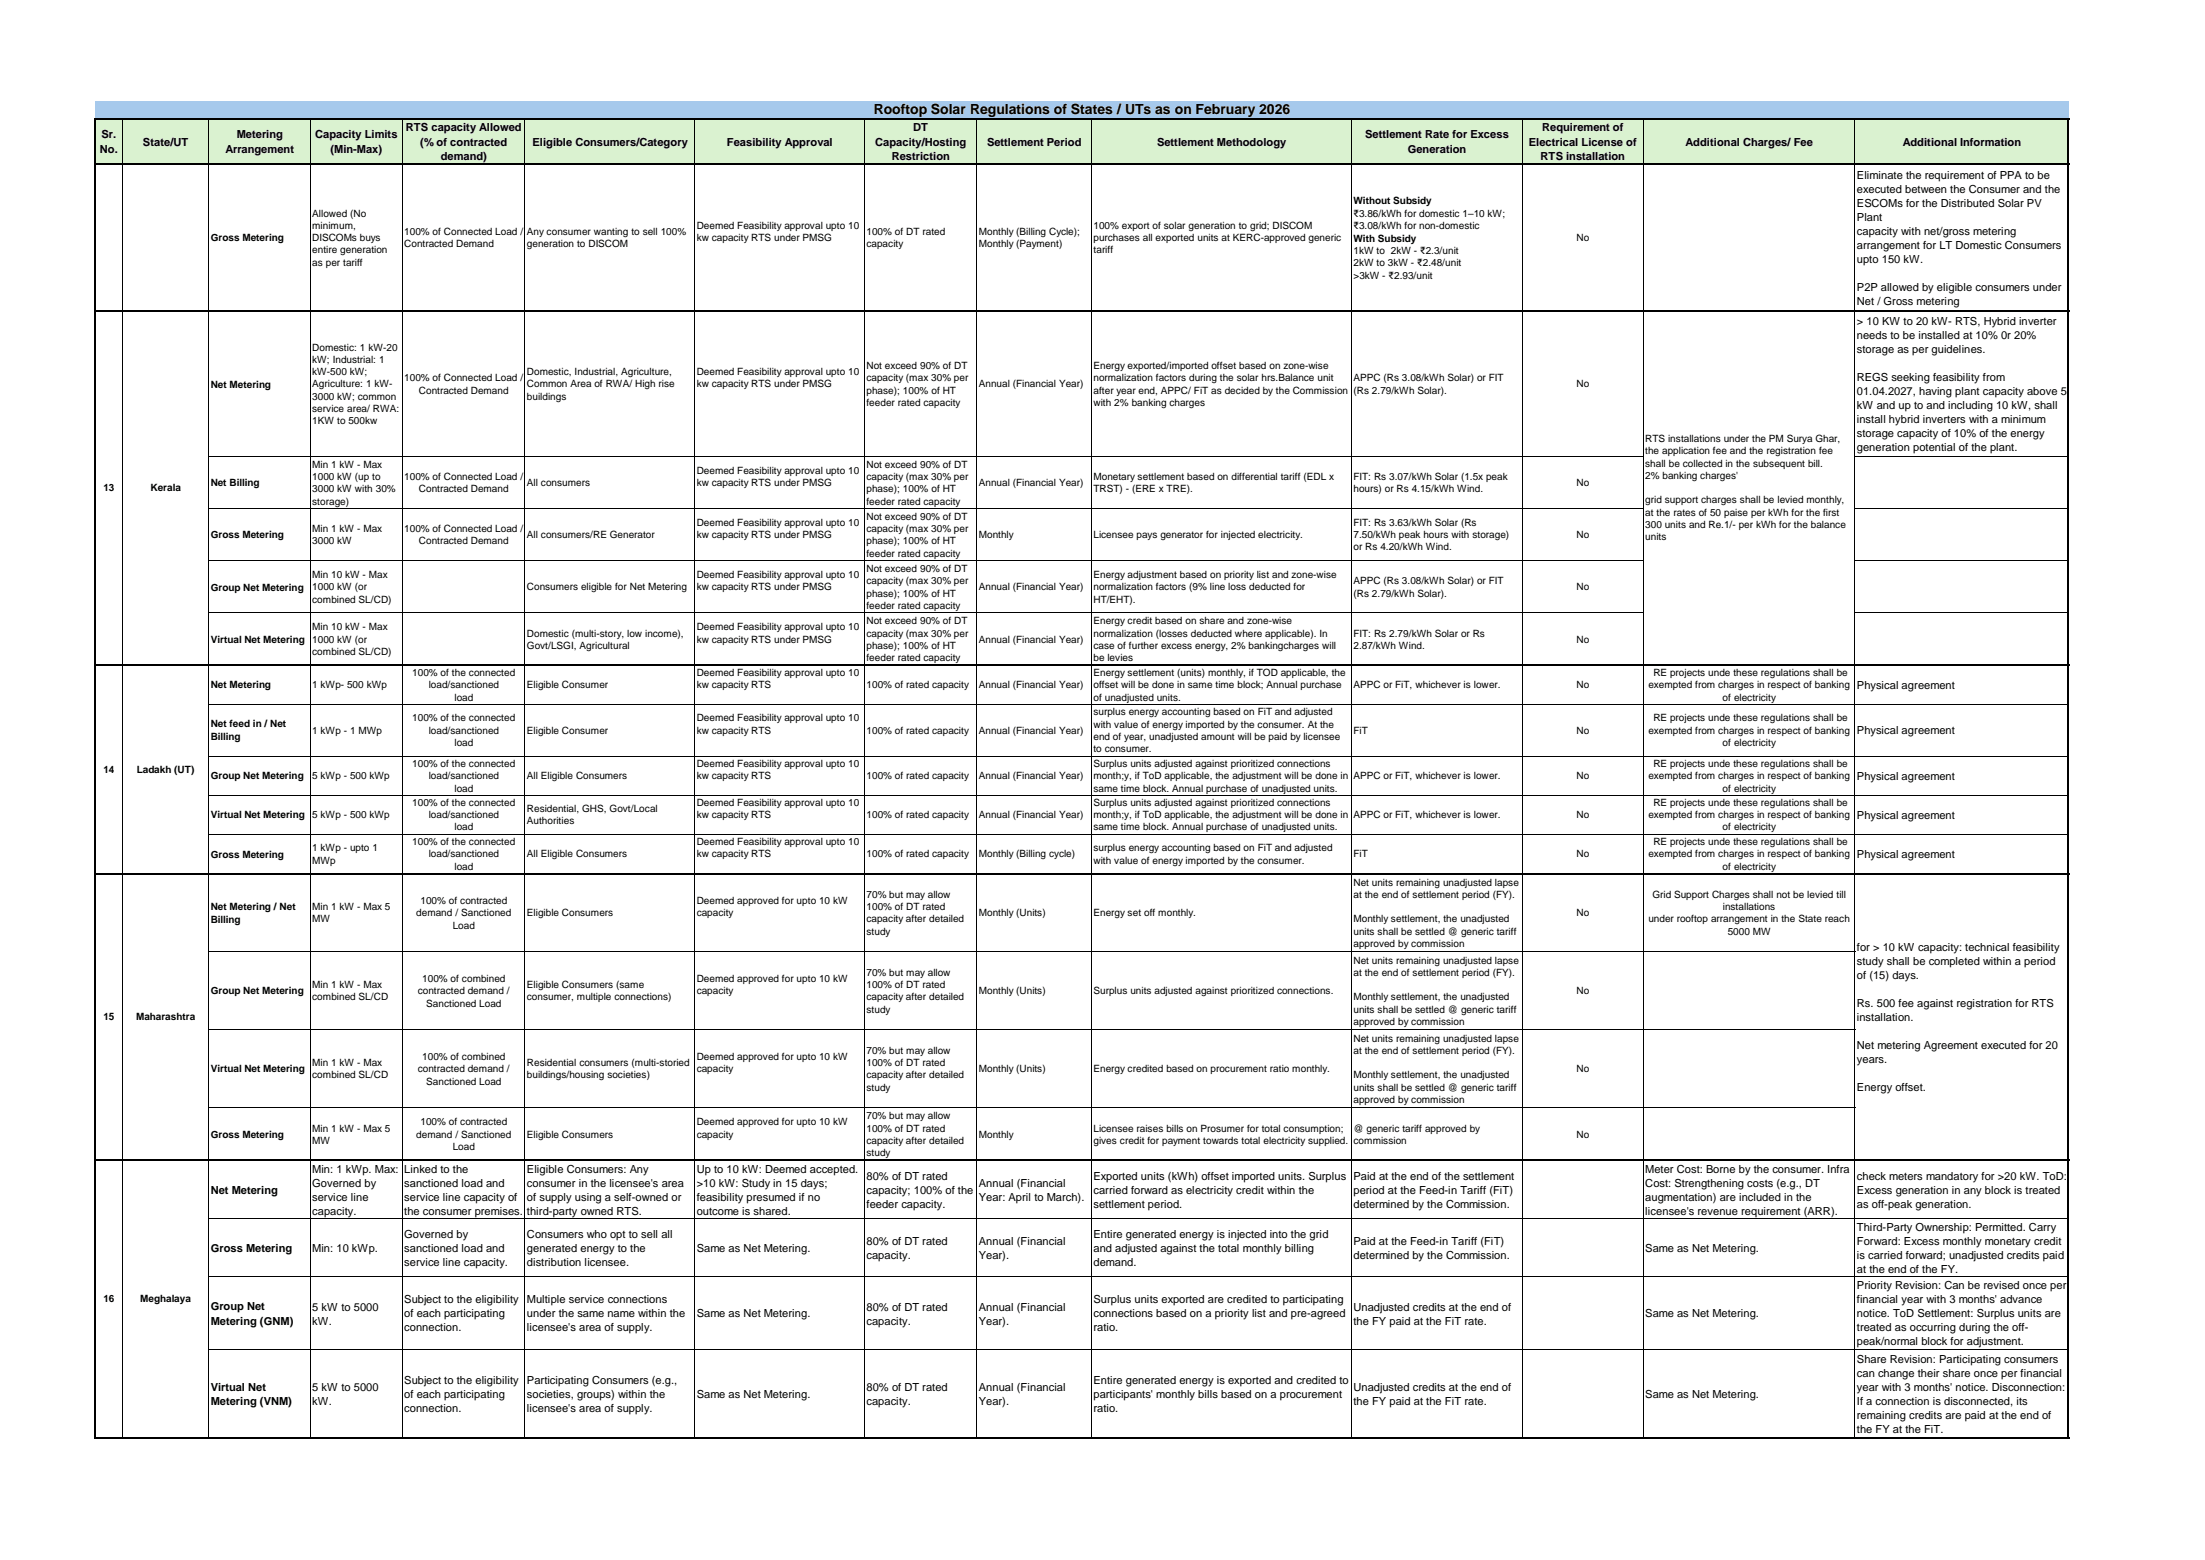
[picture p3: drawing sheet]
<svg xmlns="http://www.w3.org/2000/svg" width="420mm" height="297mm" viewBox="0 0 420 297" stroke-linecap="round" stroke-linejoin="round" font-family="sans-serif">
<defs><g id="words">
<text font-size="2.7" x="166.5" y="21.7">Rooftop Solar Regulations of States / UTs as on February 2026</text>
<g font-size="2.1">
<text x="19" y="29.1">No.</text>
<text x="19.3" y="26.3">Sr.</text>
<text x="27.2" y="27.7">State/UT</text>
<text x="42.9" y="29.1">Arrangement</text>
<text x="45.1" y="26.3">Metering</text>
<text x="60" y="26.3">Capacity Limits</text>
<text x="62.9" y="29.1">(Min-Max)</text>
<text x="77.3" y="25">RTS capacity Allowed</text>
<text x="80.1" y="27.7">(% of contracted</text>
<text x="101.4" y="27.7">Eligible Consumers/Category</text>
<text x="138.5" y="27.7">Feasibility Approval</text>
<text x="166.7" y="27.7">Capacity/Hosting</text>
<text x="173.9" y="25">DT</text>
<text x="188" y="27.7">Settlement Period</text>
<text x="220.4" y="27.7">Settlement Methodology</text>
<text x="260" y="26.3">Settlement Rate for Excess</text>
<text x="268.1" y="29.1">Generation</text>
<text x="291.2" y="27.7">Electrical License of</text>
<text x="293.8" y="25">Requirement of</text>
<text x="321.1" y="27.7">Additional Charges/ Fee</text>
<text x="362.4" y="27.7">Additional Information</text>
<text x="83.9" y="30.5">demand)</text>
<text x="169.8" y="30.5">Restriction</text>
<text x="293.5" y="30.5">RTS installation</text>
<text x="353.7" y="34">Eliminate the requirement of PPA to be</text>
<text x="353.7" y="36.7">executed between the Consumer and the</text>
<text x="353.7" y="39.4">ESCOMs for the Distributed Solar PV</text>
<text x="353.7" y="42">Plant</text>
<text x="353.7" y="44.7">capacity with net/gross metering</text>
<text x="353.7" y="47.4">arrangement for LT Domestic Consumers</text>
<text x="353.7" y="50">upto 150 kW.</text>
<text x="353.7" y="55.4">P2P allowed by eligible consumers under</text>
<text x="353.7" y="58">Net / Gross metering</text>
<text x="353.7" y="61.9">&gt; 10 KW to 20 kW- RTS, Hybrid inverter</text>
<text x="353.7" y="64.5">needs to be installed at 10% 0r 20%</text>
<text x="353.7" y="67.2">storage as per guidelines.</text>
<text x="353.7" y="72.5">REGS seeking feasibility from</text>
<text x="353.7" y="75.2">01.04.2027, having plant capacity above 5</text>
<text x="353.7" y="77.9">kW and up to and including 10 kW, shall</text>
<text x="353.7" y="80.5">install hybrid inverters with a minimum</text>
<text x="353.7" y="83.2">storage capacity of 10% of the energy</text>
<text x="353.7" y="85.9">generation potential of the plant.</text>
<text x="353.7" y="131.2">Physical agreement</text>
<text x="353.7" y="139.8">Physical agreement</text>
<text x="353.7" y="148.5">Physical agreement</text>
<text x="353.7" y="155.9">Physical agreement</text>
<text x="353.7" y="163.4">Physical agreement</text>
<text x="353.7" y="181">for &gt; 10 kW capacity: technical feasibility</text>
<text x="353.7" y="183.7">study shall be completed within a period</text>
<text x="353.7" y="186.3">of (15) days.</text>
<text x="353.7" y="191.7">Rs. 500 fee against registration for RTS</text>
<text x="353.7" y="194.3">installation.</text>
<text x="353.7" y="199.7">Net metering Agreement executed for 20</text>
<text x="353.7" y="202.3">years.</text>
<text x="353.7" y="207.7">Energy offset.</text>
<text x="40.1" y="227.2">Net Metering</text>
<text x="59.5" y="223.3">Min: 1 kWp. Max:</text>
<text x="59.5" y="225.9">Governed by</text>
<text x="77" y="223.3">Linked to the</text>
<text x="77" y="225.9">sanctioned load and</text>
<text x="100.4" y="223.3">Eligible Consumers: Any</text>
<text x="100.4" y="225.9">consumer in the licensee's area</text>
<text x="132.7" y="223.3">Up to 10 kW: Deemed accepted.</text>
<text x="132.7" y="225.9">&gt;10 kW: Study in 15 days;</text>
<text x="165.1" y="224.6">80% of DT rated</text>
<text x="165.1" y="227.2">capacity; 100% of the</text>
<text x="186.4" y="225.9">Annual (Financial</text>
<text x="208.3" y="224.6">Exported units (kWh) offset imported units. Surplus</text>
<text x="208.3" y="227.2">carried forward as electricity credit within the</text>
<text x="257.8" y="224.6">Paid at the end of the settlement</text>
<text x="257.8" y="227.2">period at the Feed-in Tariff (FiT)</text>
<text x="313.4" y="223.3">Meter Cost: Borne by the consumer. Infra</text>
<text x="313.4" y="225.9">Cost: Strengthening costs (e.g., DT</text>
<text x="353.7" y="224.6">check meters mandatory for &gt;20 kW. ToD:</text>
<text x="353.7" y="227.2">Excess generation in any block is treated</text>
<text x="59.5" y="228.6">service line</text>
<text x="59.5" y="231.3">capacity.</text>
<text x="77" y="228.6">service line capacity of</text>
<text x="77" y="231.3">the consumer premises.</text>
<text x="100.4" y="228.6">of supply using a self-owned or</text>
<text x="100.4" y="231.3">third-party owned RTS.</text>
<text x="132.7" y="228.6">feasibility presumed if no</text>
<text x="132.7" y="231.3">outcome is shared.</text>
<text x="165.1" y="229.9">feeder capacity.</text>
<text x="186.4" y="228.6">Year: April to March).</text>
<text x="208.3" y="229.9">settlement period.</text>
<text x="257.8" y="229.9">determined by the Commission.</text>
<text x="313.4" y="228.6">augmentation) are included in the</text>
<text x="313.4" y="231.3">licensee's revenue requirement (ARR).</text>
<text x="353.7" y="229.9">as off-peak generation.</text>
<text x="40.1" y="238.3">Gross Metering</text>
<text x="59.5" y="238.3">Min: 10 kWp.</text>
<text x="77" y="235.7">Governed by</text>
<text x="77" y="238.3">sanctioned load and</text>
<text x="100.4" y="235.7">Consumers who opt to sell all</text>
<text x="100.4" y="238.3">generated energy to the</text>
<text x="132.7" y="238.3">Same as Net Metering.</text>
<text x="165.1" y="237">80% of DT rated</text>
<text x="165.1" y="239.7">capacity.</text>
<text x="186.4" y="237">Annual (Financial</text>
<text x="186.4" y="239.7">Year).</text>
<text x="208.3" y="235.7">Entire generated energy is injected into the grid</text>
<text x="208.3" y="238.3">and adjusted against the total monthly billing</text>
<text x="257.8" y="237">Paid at the Feed-in Tariff (FiT)</text>
<text x="257.8" y="239.7">determined by the Commission.</text>
<text x="313.4" y="238.3">Same as Net Metering.</text>
<text x="353.7" y="234.3">Third-Party Ownership: Permitted. Carry</text>
<text x="353.7" y="237">Forward: Excess monthly monetary credit</text>
<text x="353.7" y="239.7">is carried forward; unadjusted credits paid</text>
<text x="77" y="241">service line capacity.</text>
<text x="100.4" y="241">distribution licensee.</text>
<text x="208.3" y="241">demand.</text>
<text x="353.7" y="242.3">at the end of the FY.</text>
<text x="353.7" y="245.5">Priority Revision: Can be revised once per</text>
<text x="40.1" y="249.5">Group Net</text>
<text x="59.5" y="249.5">5 kW to 5000</text>
<text x="77" y="248.1">Subject to the eligibility</text>
<text x="77" y="250.8">of each participating</text>
<text x="100.4" y="248.1">Multiple service connections</text>
<text x="100.4" y="250.8">under the same name within the</text>
<text x="132.7" y="250.8">Same as Net Metering.</text>
<text x="165.1" y="249.5">80% of DT rated</text>
<text x="186.4" y="249.5">Annual (Financial</text>
<text x="208.3" y="248.1">Surplus units exported are credited to participating</text>
<text x="208.3" y="250.8">connections based on a priority list and pre-agreed</text>
<text x="257.8" y="249.5">Unadjusted credits at the end of</text>
<text x="313.4" y="250.8">Same as Net Metering.</text>
<text x="353.7" y="248.1">financial year with 3 months' advance</text>
<text x="353.7" y="250.8">notice. ToD Settlement: Surplus units are</text>
<text x="40.1" y="252.2">Metering (GNM)</text>
<text x="59.5" y="252.2">kW.</text>
<text x="77" y="253.5">connection.</text>
<text x="100.4" y="253.5">licensee's area of supply.</text>
<text x="165.1" y="252.2">capacity.</text>
<text x="186.4" y="252.2">Year).</text>
<text x="208.3" y="253.5">ratio.</text>
<text x="257.8" y="252.2">the FY paid at the FiT rate.</text>
<text x="353.7" y="253.5">treated as occurring during the off-</text>
<text x="353.7" y="256.1">peak/normal block for adjustment.</text>
<text x="77" y="263.5">Subject to the eligibility</text>
<text x="100.4" y="263.5">Participating Consumers (e.g.,</text>
<text x="208.3" y="263.5">Entire generated energy is exported and credited to</text>
<text x="353.7" y="259.5">Share Revision: Participating consumers</text>
<text x="353.7" y="262.2">can change their share once per financial</text>
<text x="40.1" y="264.8">Virtual Net</text>
<text x="40.1" y="267.5">Metering (VNM)</text>
<text x="59.5" y="264.8">5 kW to 5000</text>
<text x="59.5" y="267.5">kW.</text>
<text x="77" y="266.1">of each participating</text>
<text x="77" y="268.8">connection.</text>
<text x="100.4" y="266.1">societies, groups) within the</text>
<text x="100.4" y="268.8">licensee's area of supply.</text>
<text x="132.7" y="266.1">Same as Net Metering.</text>
<text x="165.1" y="264.8">80% of DT rated</text>
<text x="165.1" y="267.5">capacity.</text>
<text x="186.4" y="264.8">Annual (Financial</text>
<text x="186.4" y="267.5">Year).</text>
<text x="208.3" y="266.1">participants' monthly bills based on a procurement</text>
<text x="208.3" y="268.8">ratio.</text>
<text x="257.8" y="264.8">Unadjusted credits at the end of</text>
<text x="257.8" y="267.5">the FY paid at the FiT rate.</text>
<text x="313.4" y="266.1">Same as Net Metering.</text>
<text x="353.7" y="264.8">year with 3 months' notice. Disconnection:</text>
<text x="353.7" y="267.5">If a connection is disconnected, its</text>
<text x="353.7" y="270.2">remaining credits are paid at the end of</text>
<text x="353.7" y="272.8">the FY at the FiT.</text>
</g>
<g font-size="1.9">
<text x="59.5" y="41.3">Allowed (No</text>
<text x="257.8" y="38.9">Without Subsidy</text>
<text x="257.8" y="41.3">₹3.86/kWh for domestic 1–10 kW;</text>
<text x="40.1" y="45.9">Gross Metering</text>
<text x="59.5" y="43.6">minimum,</text>
<text x="59.5" y="45.9">DISCOMs buys</text>
<text x="77" y="44.7">100% of Connected Load /</text>
<text x="77" y="47.1">Contracted Demand</text>
<text x="100.4" y="44.7">Any consumer wanting to sell 100%</text>
<text x="100.4" y="47.1">generation to DISCOM</text>
<text x="132.7" y="43.6">Deemed Feasibility approval upto 10</text>
<text x="132.7" y="45.9">kw capacity RTS under PMSG</text>
<text x="165.1" y="44.7">100% of DT rated</text>
<text x="165.1" y="47.1">capacity</text>
<text x="186.4" y="44.7">Monthly (Billing Cycle);</text>
<text x="186.4" y="47.1">Monthly (Payment)</text>
<text x="208.3" y="43.6">100% export of solar generation to grid; DISCOM</text>
<text x="208.3" y="45.9">purchases all exported units at KERC-approved generic</text>
<text x="257.8" y="43.6">₹3.08/kWh for non-domestic</text>
<text x="257.8" y="46">With Subsidy</text>
<text x="300.3" y="45.9">No</text>
<text x="59.5" y="48.2">entire generation</text>
<text x="59.5" y="50.6">as per tariff</text>
<text x="208.3" y="48.2">tariff</text>
<text x="257.8" y="48.4">1kW to 2kW - ₹2.3/unit</text>
<text x="257.8" y="50.7">2kW to 3kW - ₹2.48/unit</text>
<text x="257.8" y="53">&gt;3kW - ₹2.93/unit</text>
<text x="59.5" y="66.7">Domestic: 1 kW-20</text>
<text x="59.5" y="69.1">kW; Industrial: 1</text>
<text x="59.5" y="71.4">kW-500 kW;</text>
<text x="100.4" y="71.4">Domestic, Industrial, Agriculture,</text>
<text x="132.7" y="71.4">Deemed Feasibility approval upto 10</text>
<text x="165.1" y="70.3">Not exceed 90% of DT</text>
<text x="208.3" y="70.3">Energy exported/imported offset based on zone-wise</text>
<text x="40.1" y="73.8">Net Metering</text>
<text x="59.5" y="73.7">Agriculture: 1 kW-</text>
<text x="59.5" y="76.1">3000 kW; common</text>
<text x="77" y="72.6">100% of Connected Load /</text>
<text x="79.8" y="74.9">Contracted Demand</text>
<text x="100.4" y="73.7">Common Area of RWA/ High rise</text>
<text x="100.4" y="76.1">buildings</text>
<text x="132.7" y="73.7">kw capacity RTS under PMSG</text>
<text x="165.1" y="72.6">capacity (max 30% per</text>
<text x="165.1" y="74.9">phase); 100% of HT</text>
<text x="165.1" y="77.2">feeder rated capacity</text>
<text x="186.4" y="73.7">Annual (Financial Year)</text>
<text x="208.3" y="72.6">normalization factors during the solar hrs.Balance unit</text>
<text x="208.3" y="74.9">after year end, APPC/ FiT as decided by the Commission</text>
<text x="208.3" y="77.2">with 2% banking charges</text>
<text x="257.8" y="72.6">APPC (Rs 3.08/kWh Solar) or FIT</text>
<text x="257.8" y="74.9">(Rs 2.79/kWh Solar).</text>
<text x="300.3" y="73.7">No</text>
<text x="59.5" y="78.4">service area/ RWA:</text>
<text x="59.5" y="80.7">1KW to 500kw</text>
<text x="59.5" y="89.1">Min 1 kW - Max</text>
<text x="165.1" y="89.1">Not exceed 90% of DT</text>
<text x="313.4" y="84.2">RTS installations under the PM Surya Ghar,</text>
<text x="313.4" y="86.5">the application fee and the registration fee</text>
<text x="313.4" y="88.8">shall be collected in the subsequent bill.</text>
<text x="19.7" y="93.5">13</text>
<text x="28.7" y="93.5">Kerala</text>
<text x="40.1" y="92.6">Net Billing</text>
<text x="59.5" y="91.4">1000 kW (up to</text>
<text x="59.5" y="93.8">3000 kW with 30%</text>
<text x="77" y="91.4">100% of Connected Load /</text>
<text x="79.8" y="93.8">Contracted Demand</text>
<text x="100.4" y="92.6">All consumers</text>
<text x="132.7" y="90.2">Deemed Feasibility approval upto 10</text>
<text x="132.7" y="92.6">kw capacity RTS under PMSG</text>
<text x="165.1" y="91.4">capacity (max 30% per</text>
<text x="165.1" y="93.8">phase); 100% of HT</text>
<text x="186.4" y="92.6">Annual (Financial Year)</text>
<text x="208.3" y="91.4">Monetary settlement based on differential tariff (EDL x</text>
<text x="208.3" y="93.8">TRST) - (ERE x TRE).</text>
<text x="257.8" y="91.4">FIT: Rs 3.07/kWh Solar (1.5x peak</text>
<text x="257.8" y="93.8">hours) or Rs 4.15/kWh Wind.</text>
<text x="300.3" y="92.6">No</text>
<text x="313.4" y="91.2">2% banking charges'</text>
<text x="313.4" y="95.8">grid support charges shall be levied monthly,</text>
<text x="59.5" y="101.3">Min 1 kW - Max</text>
<text x="59.5" y="96.1">storage)</text>
<text x="77" y="101.3">100% of Connected Load /</text>
<text x="132.7" y="100.2">Deemed Feasibility approval upto 10</text>
<text x="165.1" y="96.1">feeder rated capacity</text>
<text x="165.1" y="99">Not exceed 90% of DT</text>
<text x="165.1" y="101.3">capacity (max 30% per</text>
<text x="257.8" y="100.1">FIT: Rs 3.63/kWh Solar (Rs</text>
<text x="313.4" y="98.2">at the rates of 50 paise per kWh for the first</text>
<text x="313.4" y="100.5">300 units and Re.1/- per kWh for the balance</text>
<text x="40.1" y="102.5">Gross Metering</text>
<text x="59.5" y="103.7">3000 kW</text>
<text x="79.8" y="103.7">Contracted Demand</text>
<text x="100.4" y="102.5">All consumers/RE Generator</text>
<text x="132.7" y="102.5">kw capacity RTS under PMSG</text>
<text x="165.1" y="103.7">phase); 100% of HT</text>
<text x="165.1" y="106">feeder rated capacity</text>
<text x="186.4" y="102.5">Monthly</text>
<text x="208.3" y="102.5">Licensee pays generator for injected electricity.</text>
<text x="257.8" y="102.5">7.50/kWh peak hours with storage)</text>
<text x="257.8" y="104.8">or Rs 4.20/kWh Wind.</text>
<text x="300.3" y="102.5">No</text>
<text x="313.4" y="102.8">units</text>
<text x="40.1" y="112.4">Group Net Metering</text>
<text x="59.5" y="110.1">Min 10 kW - Max</text>
<text x="59.5" y="112.4">1000 kW (or</text>
<text x="100.4" y="112.4">Consumers eligible for Net Metering</text>
<text x="132.7" y="110.1">Deemed Feasibility approval upto 10</text>
<text x="132.7" y="112.4">kw capacity RTS under PMSG</text>
<text x="165.1" y="108.9">Not exceed 90% of DT</text>
<text x="165.1" y="111.2">capacity (max 30% per</text>
<text x="165.1" y="113.6">phase); 100% of HT</text>
<text x="186.4" y="112.4">Annual (Financial Year)</text>
<text x="208.3" y="110.1">Energy adjustment based on priority list and zone-wise</text>
<text x="208.3" y="112.4">normalization factors (9% line loss deducted for</text>
<text x="257.8" y="111.2">APPC (Rs 3.08/kWh Solar) or FIT</text>
<text x="257.8" y="113.6">(Rs 2.79/kWh Solar).</text>
<text x="300.3" y="112.4">No</text>
<text x="59.5" y="114.7">combined SL/CD)</text>
<text x="165.1" y="118.9">Not exceed 90% of DT</text>
<text x="165.1" y="115.9">feeder rated capacity</text>
<text x="208.3" y="118.9">Energy credit based on share and zone-wise</text>
<text x="208.3" y="114.7">HT/EHT).</text>
<text x="40.1" y="122.4">Virtual Net Metering</text>
<text x="59.5" y="120">Min 10 kW - Max</text>
<text x="59.5" y="122.3">1000 kW (or</text>
<text x="59.5" y="124.7">combined SL/CD)</text>
<text x="100.4" y="121.2">Domestic (multi-story, low income),</text>
<text x="100.4" y="123.5">Govt/LSGI, Agricultural</text>
<text x="132.7" y="120">Deemed Feasibility approval upto 10</text>
<text x="132.7" y="122.3">kw capacity RTS under PMSG</text>
<text x="165.1" y="121.2">capacity (max 30% per</text>
<text x="165.1" y="123.5">phase); 100% of HT</text>
<text x="165.1" y="125.8">feeder rated capacity</text>
<text x="186.4" y="122.3">Annual (Financial Year)</text>
<text x="208.3" y="121.2">normalization (losses deducted where applicable). In</text>
<text x="208.3" y="123.5">case of further excess energy, 2% bankingcharges will</text>
<text x="208.3" y="125.8">be levies</text>
<text x="257.8" y="121.2">FIT: Rs 2.79/kWh Solar or Rs</text>
<text x="257.8" y="123.5">2.87/kWh Wind.</text>
<text x="300.3" y="122.3">No</text>
<text x="40.1" y="131.1">Net Metering</text>
<text x="59.5" y="131.1">1 kWp- 500 kWp</text>
<text x="78.5" y="128.7">100% of the connected</text>
<text x="81.7" y="131.1">load/sanctioned</text>
<text x="100.4" y="131.1">Eligible Consumer</text>
<text x="132.7" y="128.7">Deemed Feasibility approval upto 10</text>
<text x="132.7" y="131.1">kw capacity RTS</text>
<text x="165.1" y="131.1">100% of rated capacity</text>
<text x="186.4" y="131.1">Annual (Financial Year)</text>
<text x="208.3" y="128.7">Energy settlement (units) monthly, if TOD applicable, the</text>
<text x="208.3" y="131.1">offset will be done in same time block; Annual purchase</text>
<text x="257.8" y="131.1">APPC or FiT, whichever is lower.</text>
<text x="300.3" y="131.1">No</text>
<text x="314" y="131.1">exempted from charges in respect of banking</text>
<text x="314.9" y="128.7">RE projects unde these regulations shall be</text>
<text x="78.5" y="137.4">100% of the connected</text>
<text x="86.6" y="133.4">load</text>
<text x="132.7" y="137.4">Deemed Feasibility approval upto 10</text>
<text x="208.3" y="133.4">of unadjusted units.</text>
<text x="208.3" y="136.2">surplus energy accounting based on FiT and adjusted</text>
<text x="314.9" y="137.4">RE projects unde these regulations shall be</text>
<text x="328.1" y="133.4">of electricity</text>
<text x="40.1" y="138.5">Net feed in / Net</text>
<text x="40.1" y="141">Billing</text>
<text x="59.5" y="139.7">1 kWp - 1 MWp</text>
<text x="81.7" y="139.7">load/sanctioned</text>
<text x="86.6" y="142">load</text>
<text x="100.4" y="139.7">Eligible Consumer</text>
<text x="132.7" y="139.7">kw capacity RTS</text>
<text x="165.1" y="139.7">100% of rated capacity</text>
<text x="186.4" y="139.7">Annual (Financial Year)</text>
<text x="208.3" y="138.5">with value of energy imported by the consumer. At the</text>
<text x="208.3" y="140.9">end of year, unadjusted amount will be paid by licensee</text>
<text x="208.3" y="143.2">to consumer.</text>
<text x="257.8" y="139.7">FiT</text>
<text x="300.3" y="139.7">No</text>
<text x="314" y="139.7">exempted from charges in respect of banking</text>
<text x="328.1" y="142">of electricity</text>
<text x="19.7" y="147.1">14</text>
<text x="26" y="147.1">Ladakh (UT)</text>
<text x="40.1" y="148.4">Group Net Metering</text>
<text x="59.5" y="148.4">5 kWp - 500 kWp</text>
<text x="78.5" y="146">100% of the connected</text>
<text x="81.7" y="148.4">load/sanctioned</text>
<text x="100.4" y="148.4">All Eligible Consumers</text>
<text x="132.7" y="146">Deemed Feasibility approval upto 10</text>
<text x="132.7" y="148.4">kw capacity RTS</text>
<text x="165.1" y="148.4">100% of rated capacity</text>
<text x="186.4" y="148.4">Annual (Financial Year)</text>
<text x="208.3" y="146">Surplus units adjusted against prioritized connections</text>
<text x="208.3" y="148.4">month;y, if ToD applicable, the adjustment will be done in</text>
<text x="257.8" y="148.4">APPC or FiT, whichever is lower.</text>
<text x="300.3" y="148.4">No</text>
<text x="314" y="148.4">exempted from charges in respect of banking</text>
<text x="314.9" y="146">RE projects unde these regulations shall be</text>
<text x="40.1" y="155.8">Virtual Net Metering</text>
<text x="59.5" y="155.8">5 kWp - 500 kWp</text>
<text x="78.5" y="153.4">100% of the connected</text>
<text x="81.7" y="155.8">load/sanctioned</text>
<text x="86.6" y="150.7">load</text>
<text x="100.4" y="154.6">Residential, GHS, Govt/Local</text>
<text x="132.7" y="153.4">Deemed Feasibility approval upto 10</text>
<text x="132.7" y="155.8">kw capacity RTS</text>
<text x="165.1" y="155.8">100% of rated capacity</text>
<text x="186.4" y="155.8">Annual (Financial Year)</text>
<text x="208.3" y="150.7">same time block. Annual purchase of unadjusted units.</text>
<text x="208.3" y="153.4">Surplus units adjusted against prioritized connections</text>
<text x="208.3" y="155.8">month;y, if ToD applicable, the adjustment will be done in</text>
<text x="257.8" y="155.8">APPC or FiT, whichever is lower.</text>
<text x="300.3" y="155.8">No</text>
<text x="314" y="155.8">exempted from charges in respect of banking</text>
<text x="314.9" y="153.4">RE projects unde these regulations shall be</text>
<text x="328.1" y="150.7">of electricity</text>
<text x="78.5" y="160.9">100% of the connected</text>
<text x="86.6" y="158.1">load</text>
<text x="100.4" y="156.9">Authorities</text>
<text x="132.7" y="160.9">Deemed Feasibility approval upto 10</text>
<text x="208.3" y="158.1">same time block. Annual purchase of unadjusted units.</text>
<text x="314.9" y="160.9">RE projects unde these regulations shall be</text>
<text x="328.1" y="158.1">of electricity</text>
<text x="40.1" y="163.3">Gross Metering</text>
<text x="59.5" y="162.1">1 kWp - upto 1</text>
<text x="59.5" y="164.4">MWp</text>
<text x="81.7" y="163.2">load/sanctioned</text>
<text x="86.6" y="165.6">load</text>
<text x="100.4" y="163.2">All Eligible Consumers</text>
<text x="132.7" y="163.2">kw capacity RTS</text>
<text x="165.1" y="163.2">100% of rated capacity</text>
<text x="186.4" y="163.2">Monthly (Billing cycle)</text>
<text x="208.3" y="162.1">surplus energy accounting based on FiT and adjusted</text>
<text x="208.3" y="164.4">with value of energy imported by the consumer.</text>
<text x="257.8" y="163.2">FiT</text>
<text x="300.3" y="163.2">No</text>
<text x="314" y="163.2">exempted from charges in respect of banking</text>
<text x="328.1" y="165.6">of electricity</text>
<text x="40.1" y="173.2">Net Metering / Net</text>
<text x="59.5" y="173.3">Min 1 kW - Max 5</text>
<text x="80.1" y="172.1">100% of contracted</text>
<text x="132.7" y="172.1">Deemed approved for upto 10 kW</text>
<text x="165.1" y="170.9">70% but may allow</text>
<text x="165.1" y="173.3">100% of DT rated</text>
<text x="257.8" y="168.6">Net units remaining unadjusted lapse</text>
<text x="257.8" y="170.9">at the end of settlement period (FY).</text>
<text x="314.7" y="170.9">Grid Support Charges shall not be levied till</text>
<text x="328.2" y="173.3">installations</text>
<text x="40.1" y="175.7">Billing</text>
<text x="59.5" y="175.6">MW</text>
<text x="79.3" y="174.4">demand / Sanctioned</text>
<text x="86.2" y="176.8">Load</text>
<text x="100.4" y="174.4">Eligible Consumers</text>
<text x="132.7" y="174.4">capacity</text>
<text x="165.1" y="175.6">capacity after detailed</text>
<text x="165.1" y="177.9">study</text>
<text x="186.4" y="174.4">Monthly (Units)</text>
<text x="208.3" y="174.4">Energy set off monthly.</text>
<text x="257.8" y="175.6">Monthly settlement, the unadjusted</text>
<text x="257.8" y="177.9">units shall be settled @ generic tariff</text>
<text x="300.3" y="174.4">No</text>
<text x="314" y="175.6">under rooftop arrangement in the State reach</text>
<text x="329.1" y="177.9">5000 MW</text>
<text x="165.1" y="185.8">70% but may allow</text>
<text x="257.8" y="180.2">approved by commission</text>
<text x="257.8" y="183.5">Net units remaining unadjusted lapse</text>
<text x="257.8" y="185.8">at the end of settlement period (FY).</text>
<text x="40.1" y="189.3">Group Net Metering</text>
<text x="59.5" y="188.1">Min 1 kW - Max</text>
<text x="59.5" y="190.4">combined SL/CD</text>
<text x="79.6" y="189.3">contracted demand /</text>
<text x="80.4" y="187">100% of combined</text>
<text x="81.2" y="191.6">Sanctioned Load</text>
<text x="100.4" y="188.1">Eligible Consumers (same</text>
<text x="100.4" y="190.4">consumer, multiple connections)</text>
<text x="132.7" y="187">Deemed approved for upto 10 kW</text>
<text x="132.7" y="189.3">capacity</text>
<text x="165.1" y="188.1">100% of DT rated</text>
<text x="165.1" y="190.4">capacity after detailed</text>
<text x="186.4" y="189.3">Monthly (Units)</text>
<text x="208.3" y="189.3">Surplus units adjusted against prioritized connections.</text>
<text x="257.8" y="190.4">Monthly settlement, the unadjusted</text>
<text x="300.3" y="189.3">No</text>
<text x="19.7" y="194.2">15</text>
<text x="25.9" y="194.2">Maharashtra</text>
<text x="165.1" y="192.8">study</text>
<text x="257.8" y="192.8">units shall be settled @ generic tariff</text>
<text x="257.8" y="195.1">approved by commission</text>
<text x="59.5" y="203">Min 1 kW - Max</text>
<text x="80.4" y="201.8">100% of combined</text>
<text x="100.4" y="203">Residential consumers (multi-storied</text>
<text x="132.7" y="201.8">Deemed approved for upto 10 kW</text>
<text x="165.1" y="200.6">70% but may allow</text>
<text x="165.1" y="203">100% of DT rated</text>
<text x="257.8" y="198.3">Net units remaining unadjusted lapse</text>
<text x="257.8" y="200.6">at the end of settlement period (FY).</text>
<text x="40.1" y="204.2">Virtual Net Metering</text>
<text x="59.5" y="205.3">combined SL/CD</text>
<text x="79.6" y="204.2">contracted demand /</text>
<text x="81.2" y="206.5">Sanctioned Load</text>
<text x="100.4" y="205.3">buildings/housing societies)</text>
<text x="132.7" y="204.2">capacity</text>
<text x="165.1" y="205.3">capacity after detailed</text>
<text x="165.1" y="207.6">study</text>
<text x="186.4" y="204.2">Monthly (Units)</text>
<text x="208.3" y="204.2">Energy credited based on procurement ratio monthly.</text>
<text x="257.8" y="205.3">Monthly settlement, the unadjusted</text>
<text x="257.8" y="207.6">units shall be settled @ generic tariff</text>
<text x="257.8" y="210">approved by commission</text>
<text x="300.3" y="204.2">No</text>
<text x="59.5" y="215.4">Min 1 kW - Max 5</text>
<text x="80.1" y="214.2">100% of contracted</text>
<text x="132.7" y="214.2">Deemed approved for upto 10 kW</text>
<text x="165.1" y="213.1">70% but may allow</text>
<text x="165.1" y="215.4">100% of DT rated</text>
<text x="208.3" y="215.4">Licensee raises bills on Prosumer for total consumption;</text>
<text x="257.8" y="215.4">@ generic tariff approved by</text>
<text x="40.1" y="216.6">Gross Metering</text>
<text x="59.5" y="217.8">MW</text>
<text x="79.3" y="216.6">demand / Sanctioned</text>
<text x="86.2" y="218.9">Load</text>
<text x="100.4" y="216.6">Eligible Consumers</text>
<text x="132.7" y="216.6">capacity</text>
<text x="165.1" y="217.8">capacity after detailed</text>
<text x="165.1" y="220.1">study</text>
<text x="186.4" y="216.6">Monthly</text>
<text x="208.3" y="217.8">gives credit for payment towards total electricity supplied.</text>
<text x="257.8" y="217.8">commission</text>
<text x="300.3" y="216.6">No</text>
<text x="19.7" y="247.9">16</text>
<text x="26.7" y="247.9">Meghalaya</text>
</g>
</g></defs>
<path d="M18.2 19.2h375.8v3.6h-375.8z" fill="#a6c9ec"/>
<path d="M18.2 22.7h375.8v8.5h-375.8z" fill="#daf2d0"/>
<g fill="none" stroke="#000" stroke-width=".19">
<path d="M23.3 22.9v8.1M23.3 31.3v27.7M39.8 22.9v8.1M39.8 31.2v27.8M39.8 31.3h354M59.1 22.9v8.1M59.1 31.4v27.6M76.6 22.9v8.1M76.6 31.4v27.6M100 22.9v8.1M100 31.4v27.6M132.3 22.9v8.1"/>
<path d="M132.3 31.4v27.6M164.7 22.9v8.1M164.7 31.4v27.6M186.1 22.9v8.1M186.1 31.4v27.6M207.9 22.9v8.1M207.9 31.4v27.6M257.4 22.9v8.1M257.4 31.4v27.6M289.9 22.9v8.1M289.9 31.4v27.6M313 22.9v8.1"/>
<path d="M313 31.4v27.6M353.3 22.9v8.1M353.3 31.4v27.6M23.3 59.4v67.1M39.8 59.4v67.1M59.1 59.4v67.1M76.6 59.4v67.1M100 59.4v67.1M132.3 59.4v67.1M164.7 59.4v67.1M186.1 59.4v67.1M207.9 59.4v67.1"/>
<path d="M257.4 59.4v67.1M289.9 59.4v67.1M313 59.4v67.1M353.3 59.4v67.1M39.8 87h273.3M39.8 96.9h273.3M353.4 87h40.4M353.4 96.9h40.4M39.8 106.8h273.3M39.8 116.7h273.3M353.4 106.8h40.4M353.4 116.7h40.4"/>
<path d="M23.3 126.9v39.3M39.8 126.9v39.3M39.8 134.1h354M59.1 126.9v39.3M76.6 126.9v39.3M100 126.9v39.3M132.3 126.9v39.3M164.7 126.9v39.3M186.1 126.9v39.3M207.9 126.9v39.3M257.4 126.9v39.3M289.9 126.9v39.3"/>
<path d="M313 126.9v39.3M353.3 126.9v39.3M39.8 144h354M39.8 151.4h354M39.8 158.8h354M23.3 166.5v54.3M39.8 166.5v54.3M59.1 166.5v54.3M76.6 166.5v54.3M100 166.5v54.3M132.3 166.5v54.3M164.7 166.5v54.3"/>
<path d="M186.1 166.5v54.3M207.9 166.5v54.3M257.4 166.5v54.3M289.9 166.5v54.3M313 166.5v54.3M353.3 166.5v54.3M39.8 181.2h313.6M39.8 196.1h313.6M39.8 210.9h313.6M23.3 221.1v52.5M39.8 221.1v52.5M39.8 232h354"/>
<path d="M59.1 221.1v52.5M76.6 221.1v52.5M100 221.1v52.5M132.3 221.1v52.5M164.7 221.1v52.5M186.1 221.1v52.5M207.9 221.1v52.5M257.4 221.1v52.5M289.9 221.1v52.5M313 221.1v52.5M353.3 221.1v52.5M39.8 243.1h354"/>
<path d="M39.8 257h354"/>
</g>
<path d="M18.1 22.6v251.3" fill="none" stroke="#000" stroke-width=".3"/>
<g fill="#000">
<path d="M23.2 31.3l.2 .1zM39.7 31.3l.1 .1zM59 31.3l.2 .1zM76.5 31.3l.2 .1zM99.9 31.3l.2 .1zM132.2 31.3l.2 .1zM164.6 31.3l.2 .1zM186 31.3l.1 .1zM207.8 31.3l.2 .1zM257.3 31.3l.2 .1zM289.9 31.3l.1 .1zM312.9 31.3l.2 .1z"/>
<path d="M353.2 31.3l.2 .1z"/>
</g>
<path d="M18.2 22.7h376M18.2 31.1h376M394 22.9v251M18.2 59.2h376M18.2 126.7h376M18.2 166.4h376M18.2 220.9h376M18.2 273.8h376" fill="none" stroke="#000" stroke-width=".34"/>
<use href="#words"/>
</svg>
